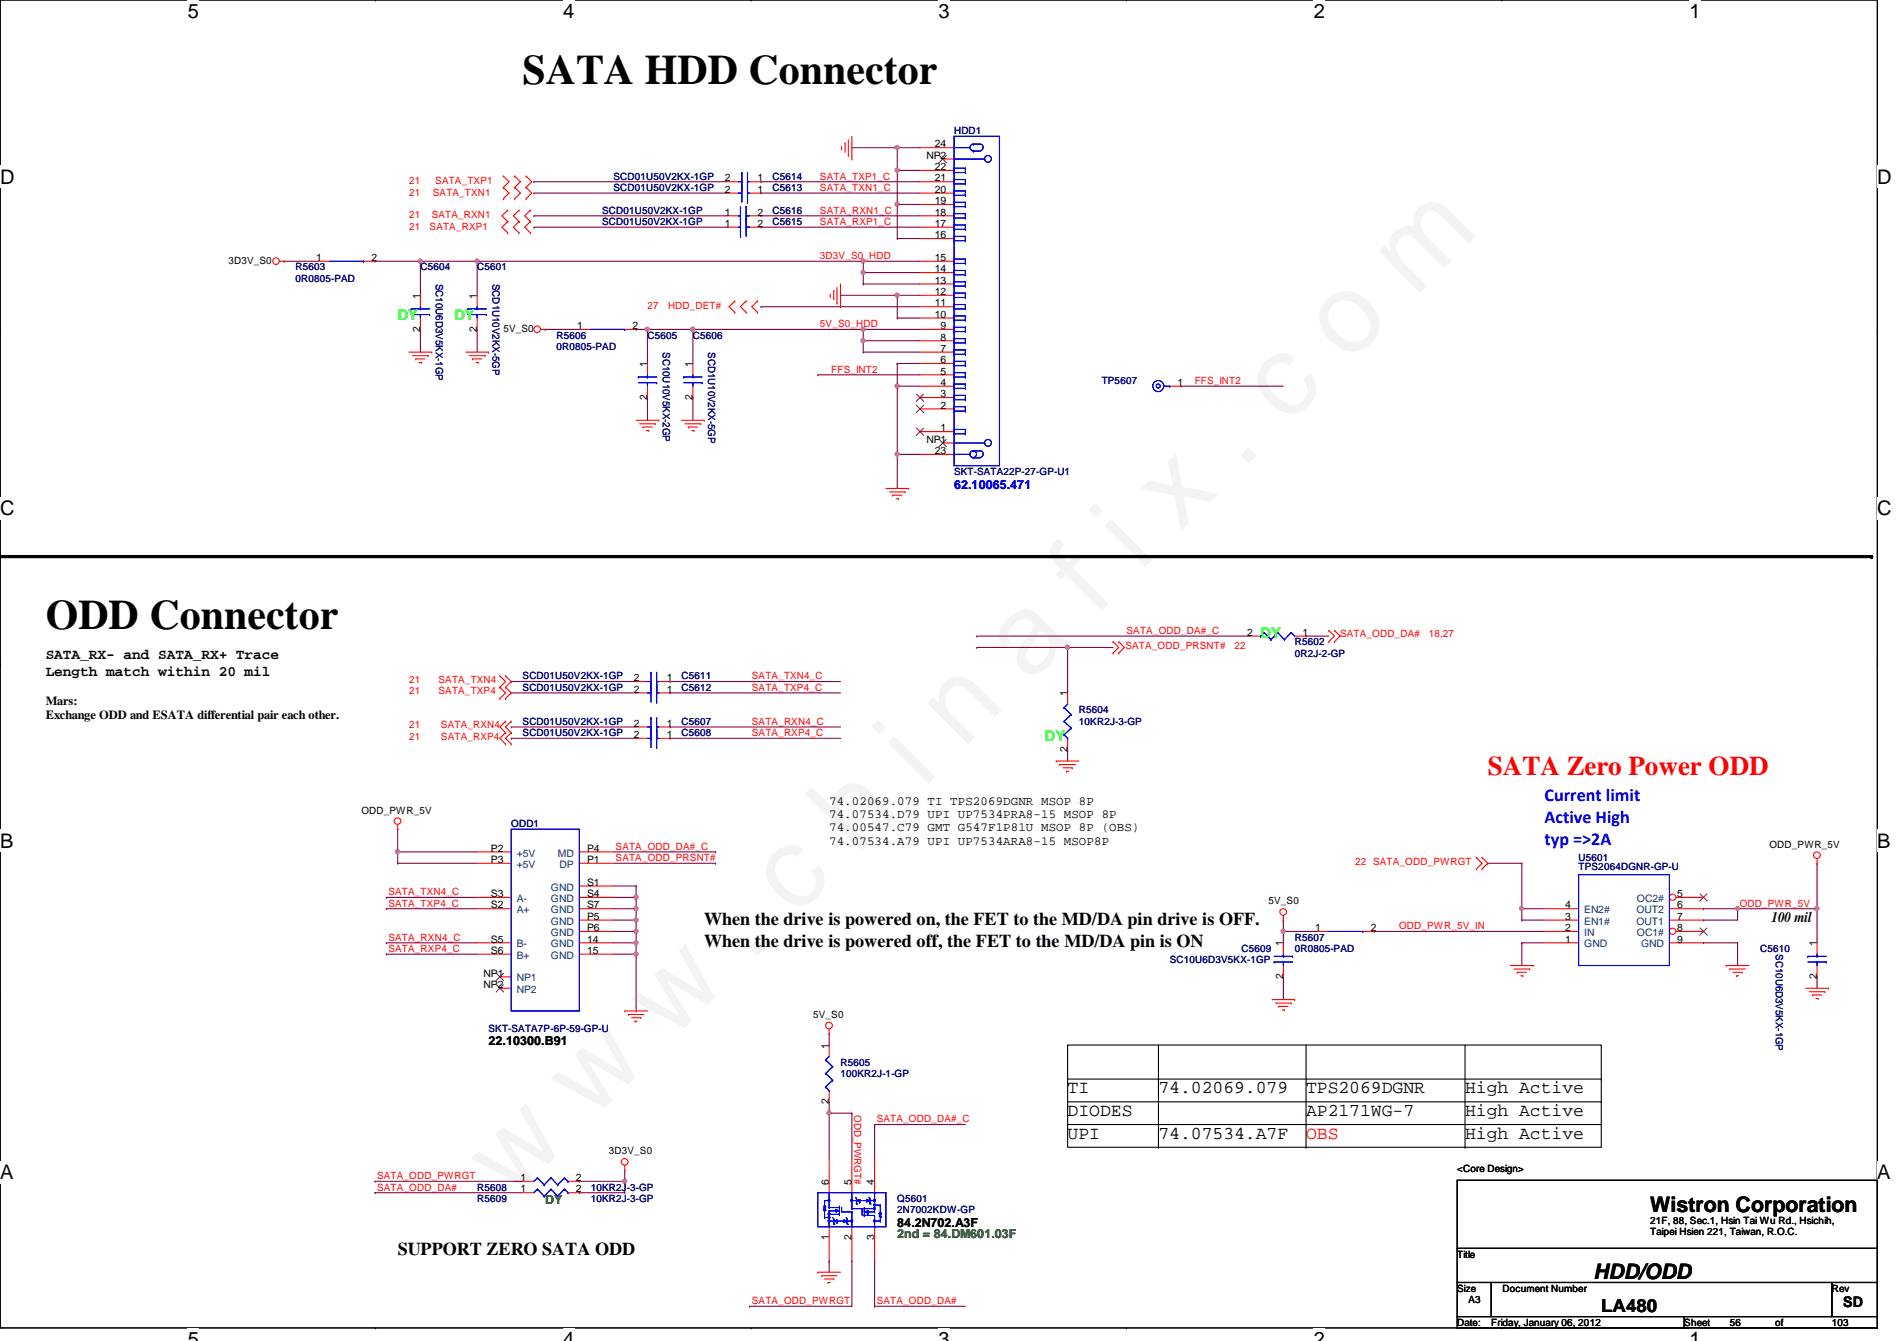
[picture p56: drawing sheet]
<svg xmlns="http://www.w3.org/2000/svg" width="297mm" height="210mm" viewBox="0 0 297 210" stroke-linecap="round" stroke-linejoin="round" font-family="sans-serif">
<defs><g id="words">
<text font-size="17.6" fill="#f0f" x="80.1" y="188" transform="rotate(-45 80.1 188)">w w w . c h i n a f i x . c o m</text>
<g font-size="6.6">
<text x="81.8" y="13.1">SATA HDD Connector</text>
<text x="7.2" y="98.5">ODD Connector</text>
</g>
<text font-size="4.2" fill="#f00" x="233" y="121.2">SATA Zero Power ODD</text>
<g font-size="3.3">
<text x="258.4" y="189.7">Wistron Corporation</text>
<text x="249.5" y="200.2">HDD/ODD</text>
</g>
<g font-size="3.1">
<text x="29.4" y="2.8">5</text>
<text x="88.2" y="2.8">4</text>
<text x="147" y="2.8">3</text>
<text x="205.7" y="2.8">2</text>
<text x="264.5" y="2.8">1</text>
<text x="0" y="28.7">D</text>
<text x="294" y="28.7">D</text>
<text x="0" y="80.7">C</text>
<text x="294" y="80.7">C</text>
<text x="0" y="132.7">B</text>
<text x="294" y="132.7">B</text>
<text x="0" y="184.6">A</text>
<text x="294" y="184.6">A</text>
<text x="29.4" y="210.7">5</text>
<text x="88.2" y="210.7">4</text>
<text x="147" y="210.7">3</text>
<text x="205.7" y="210.7">2</text>
<text x="264.5" y="210.7">1</text>
</g>
<g font-size="2.8" fill="#00f">
<text x="241.8" y="125.4">Current limit</text>
<text x="241.8" y="128.9">Active High</text>
<text x="241.8" y="132.3">typ =&gt;2A</text>
</g>
<g font-size="2.8">
<text x="110.3" y="144.8">When the drive is powered on, the FET to the MD/DA pin drive is OFF.</text>
<text x="110.3" y="148.2">When the drive is powered off, the FET to the MD/DA pin is ON</text>
<text x="167.2" y="171.2">TI</text>
<text x="181.4" y="171.2">74.02069.079</text>
<text x="204.5" y="171.2">TPS2069DGNR</text>
<text x="229.4" y="171.2">High Active</text>
<text x="167.2" y="174.7">DIODES</text>
<text x="167.2" y="178.3">UPI</text>
<text x="181.4" y="178.3">74.07534.A7F</text>
<text x="204.5" y="174.7">AP2171WG-7</text>
<text x="229.4" y="174.7">High Active</text>
<text x="229.4" y="178.3">High Active</text>
<text x="62.3" y="196.4">SUPPORT ZERO SATA ODD</text>
<text x="250.7" y="205.3">LA480</text>
</g>
<text font-size="2.8" fill="#f00" x="204.5" y="178.3">OBS</text>
<g font-size="2.3" fill="#0f0">
<text x="62.3" y="50.1">DY</text>
<text x="71.2" y="50.1">DY</text>
<text x="197.4" y="99.9">DY</text>
<text x="163.6" y="115.9">DY</text>
</g>
<g font-size="2.3">
<text x="7.2" y="103.2">SATA_RX- and SATA_RX+ Trace</text>
<text x="7.2" y="105.7">Length match within 20 mil</text>
<text x="277.4" y="144.3">100 mil</text>
<text x="288.6" y="204.6">SD</text>
</g>
<text font-size="1.9" fill="#00f" x="149.4" y="76.5">62.10065.471</text>
<g font-size="1.9">
<text x="7.2" y="110.3">Mars:</text>
<text x="7.2" y="112.6">Exchange ODD and ESATA differential pair each other.</text>
<text x="129.8" y="126">74.02069.079 TI TPS2069DGNR MSOP 8P</text>
<text x="129.8" y="128.1">74.07534.D79 UPI UP7534PRA8-15 MSOP 8P</text>
<text x="129.8" y="130.1">74.00547.C79 GMT G547F1P81U MSOP 8P (OBS)</text>
<text x="129.8" y="132.2">74.07534.A79 UPI UP7534ARA8-15 MSOP8P</text>
<text x="76.5" y="163.6">22.10300.B91</text>
<text x="140.5" y="192.1">84.2N702.A3F</text>
</g>
<g font-size="1.9" fill="#008000">
<text x="85.4" y="188.5">DY</text>
<text x="140.5" y="193.8">2nd = 84.DM601.03F</text>
</g>
<g font-size="1.6">
<text x="146.4" y="23.1">24</text>
<text x="113.5" y="28.4">2</text>
<text x="118.6" y="28.4">1</text>
<text x="145.1" y="24.8">NP2</text>
<text x="146.4" y="28.4">21</text>
<text x="146.4" y="26.6">22</text>
<text x="113.5" y="30.2">2</text>
<text x="113.5" y="35.5">1</text>
<text x="113.5" y="33.7">1</text>
<text x="118.6" y="30.2">1</text>
<text x="118.6" y="35.5">2</text>
<text x="118.6" y="33.7">2</text>
<text x="146.4" y="35.5">17</text>
<text x="146.4" y="33.7">18</text>
<text x="146.4" y="32">19</text>
<text x="146.4" y="30.2">20</text>
<text x="35.8" y="41.3">3D3V_S0</text>
<text x="49.5" y="40.9">1</text>
<text x="58.2" y="40.9">2</text>
<text x="146.4" y="40.9">15</text>
<text x="146.4" y="37.3">16</text>
<text x="65.8" y="46.8" transform="rotate(-90 65.8 46.8)">1</text>
<text x="74.7" y="46.8" transform="rotate(-90 74.7 46.8)">1</text>
<text x="146.4" y="48">11</text>
<text x="146.4" y="46.2">12</text>
<text x="146.4" y="44.4">13</text>
<text x="146.4" y="42.6">14</text>
<text x="65.8" y="51.9" transform="rotate(-90 65.8 51.9)">2</text>
<text x="74.7" y="51.9" transform="rotate(-90 74.7 51.9)">2</text>
<text x="78.8" y="51.9">5V_S0</text>
<text x="90.4" y="51.5">1</text>
<text x="99.1" y="51.5">2</text>
<text x="146.4" y="49.7">10</text>
<text x="147.3" y="53.3">8</text>
<text x="147.3" y="51.5">9</text>
<text x="101.3" y="57.4" transform="rotate(-90 101.3 57.4)">1</text>
<text x="108.5" y="57.4" transform="rotate(-90 108.5 57.4)">1</text>
<text x="147.3" y="58.6">5</text>
<text x="147.3" y="56.9">6</text>
<text x="147.3" y="55.1">7</text>
<text x="101.3" y="62.6" transform="rotate(-90 101.3 62.6)">2</text>
<text x="108.5" y="62.6" transform="rotate(-90 108.5 62.6)">2</text>
<text x="147.3" y="64">2</text>
<text x="147.3" y="62.2">3</text>
<text x="147.3" y="60.4">4</text>
<text x="184.4" y="60.4">1</text>
<text x="145.1" y="69.3">NP1</text>
<text x="146.4" y="71.1">23</text>
<text x="147.3" y="67.5">1</text>
<text x="195.3" y="99.5">2</text>
<text x="204" y="99.5">1</text>
<text x="99.3" y="106.6">2</text>
<text x="104.4" y="106.6">1</text>
<text x="99.3" y="113.7">2</text>
<text x="99.3" y="108.4">2</text>
<text x="104.4" y="113.7">1</text>
<text x="104.4" y="108.4">1</text>
<text x="167.1" y="109" transform="rotate(-90 167.1 109)">1</text>
<text x="99.3" y="115.5">2</text>
<text x="104.4" y="115.5">1</text>
<text x="167.1" y="117.7" transform="rotate(-90 167.1 117.7)">2</text>
<text x="56.6" y="127.3">ODD_PWR_5V</text>
<text x="76.9" y="133.3">P2</text>
<text x="76.9" y="135.1">P3</text>
<text x="91.9" y="135.1">P1</text>
<text x="91.9" y="133.3">P4</text>
<text x="277.1" y="132.7">ODD_PWR_5V</text>
<text x="76.9" y="142.2">S2</text>
<text x="76.9" y="140.4">S3</text>
<text x="91.9" y="138.6">S1</text>
<text x="91.9" y="140.4">S4</text>
<text x="91.9" y="142.2">S7</text>
<text x="91.9" y="144">P5</text>
<text x="198.6" y="141.6">5V_S0</text>
<text x="245.1" y="144">3</text>
<text x="245.1" y="142.2">4</text>
<text x="262.6" y="144">7</text>
<text x="262.6" y="142.2">6</text>
<text x="262.6" y="140.4">5</text>
<text x="76.9" y="147.5">S5</text>
<text x="76.9" y="149.3">S6</text>
<text x="91.9" y="145.8">P6</text>
<text x="91.9" y="147.5">14</text>
<text x="91.9" y="149.3">15</text>
<text x="200.9" y="148.1" transform="rotate(-90 200.9 148.1)">1</text>
<text x="205.9" y="145.8">1</text>
<text x="214.6" y="145.8">2</text>
<text x="245.1" y="147.5">1</text>
<text x="245.1" y="145.8">2</text>
<text x="262.6" y="145.8">8</text>
<text x="262.6" y="147.5">9</text>
<text x="284.5" y="148.1" transform="rotate(-90 284.5 148.1)">1</text>
<text x="75.7" y="152.9">NP1</text>
<text x="75.7" y="154.6">NP2</text>
<text x="200.9" y="153.2" transform="rotate(-90 200.9 153.2)">2</text>
<text x="284.5" y="153.2" transform="rotate(-90 284.5 153.2)">2</text>
<text x="127.3" y="159.3">5V_S0</text>
<text x="129.8" y="164.1" transform="rotate(-90 129.8 164.1)">1</text>
<text x="129.8" y="172.8" transform="rotate(-90 129.8 172.8)">2</text>
<text x="81.5" y="184.9">1</text>
<text x="90.2" y="184.9">2</text>
<text x="95.3" y="180.7">3D3V_S0</text>
<text x="129.8" y="185.5" transform="rotate(-90 129.8 185.5)">6</text>
<text x="133.3" y="185.5" transform="rotate(-90 133.3 185.5)">5</text>
<text x="136.9" y="185.5" transform="rotate(-90 136.9 185.5)">4</text>
<text x="228.2" y="183.5">&lt;Core Design&gt;</text>
<text x="81.5" y="186.6">1</text>
<text x="90.2" y="186.6">2</text>
<text x="258.4" y="191.5">21F, 88, Sec.1, Hsin Tai Wu Rd., Hsichih,</text>
<text x="129.8" y="194.1" transform="rotate(-90 129.8 194.1)">1</text>
<text x="133.3" y="194.1" transform="rotate(-90 133.3 194.1)">2</text>
<text x="136.9" y="194.1" transform="rotate(-90 136.9 194.1)">3</text>
<text x="228.2" y="196.8">Title</text>
<text x="258.4" y="193.3">Taipei Hsien 221, Taiwan, R.O.C.</text>
<text x="228.2" y="202.2">Size</text>
<text x="230" y="204">A3</text>
<text x="235.3" y="202.2">Document Number</text>
<text x="286.8" y="202.2">Rev</text>
<text x="228.2" y="207.5">Date:</text>
<text x="233.5" y="207.5">Friday, January 06, 2012</text>
<text x="263.7" y="207.5">Sheet</text>
<text x="270.8" y="207.5">56</text>
<text x="278" y="207.5">of</text>
<text x="286.8" y="207.5">103</text>
</g>
<g font-size="1.6" fill="#000080">
<text x="149.4" y="21">HDD1</text>
<text x="96.1" y="28.1">SCD01U50V2KX-1GP</text>
<text x="96.1" y="29.9">SCD01U50V2KX-1GP</text>
<text x="120.9" y="28.1">C5614</text>
<text x="120.9" y="29.9">C5613</text>
<text x="94.3" y="35.2">SCD01U50V2KX-1GP</text>
<text x="94.3" y="33.4">SCD01U50V2KX-1GP</text>
<text x="120.9" y="35.2">C5615</text>
<text x="120.9" y="33.4">C5616</text>
<text x="46.3" y="42.3">R5603</text>
<text x="46.3" y="44.1">0R0805-PAD</text>
<text x="65.8" y="42.3">C5604</text>
<text x="68.2" y="44.4" transform="rotate(90 68.2 44.4)">SC10U6D3V5KX-1GP</text>
<text x="74.7" y="42.3">C5601</text>
<text x="77.1" y="44.4" transform="rotate(90 77.1 44.4)">SCD1U10V2KX-5GP</text>
<text x="87.2" y="53">R5606</text>
<text x="101.4" y="53">C5605</text>
<text x="108.5" y="53">C5606</text>
<text x="87.2" y="54.8">0R0805-PAD</text>
<text x="103.8" y="55.1" transform="rotate(90 103.8 55.1)">SC10U10V5KX-2GP</text>
<text x="110.9" y="55.1" transform="rotate(90 110.9 55.1)">SCD1U10V2KX-5GP</text>
<text x="172.5" y="60.1">TP5607</text>
<text x="149.4" y="74.3">SKT-SATA22P-27-GP-U1</text>
<text x="202.7" y="101">R5602</text>
<text x="81.8" y="106.3">SCD01U50V2KX-1GP</text>
<text x="106.7" y="106.3">C5611</text>
<text x="202.7" y="102.8">0R2J-2-GP</text>
<text x="81.8" y="113.5">SCD01U50V2KX-1GP</text>
<text x="81.8" y="108.1">SCD01U50V2KX-1GP</text>
<text x="106.7" y="113.5">C5607</text>
<text x="106.7" y="108.1">C5612</text>
<text x="168.9" y="111.7">R5604</text>
<text x="168.9" y="113.5">10KR2J-3-GP</text>
<text x="81.8" y="115.2">SCD01U50V2KX-1GP</text>
<text x="106.7" y="115.2">C5608</text>
<text x="80" y="129.5">ODD1</text>
<text x="247.2" y="134.8">U5601</text>
<text x="247.2" y="136.2">TPS2064DGNR-GP-U</text>
<text x="194.4" y="149">C5609</text>
<text x="202.7" y="147.2">R5607</text>
<text x="202.7" y="149">0R0805-PAD</text>
<text x="275.6" y="149">C5610</text>
<text x="278" y="149.4" transform="rotate(90 278 149.4)">SC10U6D3V5KX-1GP</text>
<text x="183.2" y="150.8">SC10U6D3V5KX-1GP</text>
<text x="76.5" y="161.5">SKT-SATA7P-6P-59-GP-U</text>
<text x="131.6" y="166.8">R5605</text>
<text x="131.6" y="168.6">100KR2J-1-GP</text>
<text x="74.7" y="188.1">R5609</text>
<text x="74.7" y="186.4">R5608</text>
<text x="92.5" y="188.1">10KR2J-3-GP</text>
<text x="92.5" y="186.4">10KR2J-3-GP</text>
<text x="140.5" y="188.1">Q5601</text>
<text x="140.5" y="189.9">2N7002KDW-GP</text>
</g>
<g font-size="1.6" fill="#f00">
<text x="64" y="28.8">21</text>
<text x="68.2" y="28.8">SATA_TXP1</text>
<text x="128.4" y="29.9">SATA_TXN1_C</text>
<text x="128.4" y="28.1">SATA_TXP1_C</text>
<text x="64" y="30.6">21</text>
<text x="64" y="34.2">21</text>
<text x="64" y="35.9">21</text>
<text x="67.3" y="35.9">SATA_RXP1</text>
<text x="67.6" y="34.2">SATA_RXN1</text>
<text x="67.8" y="30.6">SATA_TXN1</text>
<text x="128.4" y="33.4">SATA_RXN1_C</text>
<text x="128.4" y="35.2">SATA_RXP1_C</text>
<text x="128.4" y="40.6">3D3V_S0_HDD</text>
<text x="101.4" y="48.4">27</text>
<text x="104.6" y="48.4">HDD_DET#</text>
<text x="128.4" y="51.2">5V_S0_HDD</text>
<text x="130.2" y="58.3">FFS_INT2</text>
<text x="187.1" y="60.1">FFS_INT2</text>
<text x="176.2" y="101.6">SATA_ODD_PRSNT#</text>
<text x="176.4" y="99.2">SATA_ODD_DA#_C</text>
<text x="193.3" y="101.6">22</text>
<text x="209.8" y="99.8">SATA_ODD_DA#</text>
<text x="223.7" y="99.8">18,27</text>
<text x="64" y="106.9">21</text>
<text x="68.7" y="106.9">SATA_TXN4</text>
<text x="117.7" y="106.3">SATA_TXN4_C</text>
<text x="64" y="108.7">21</text>
<text x="68.7" y="108.7">SATA_TXP4</text>
<text x="117.7" y="113.5">SATA_RXN4_C</text>
<text x="117.7" y="108.1">SATA_TXP4_C</text>
<text x="64" y="114">21</text>
<text x="64" y="115.8">21</text>
<text x="69" y="114">SATA_RXN4</text>
<text x="69" y="115.8">SATA_RXP4</text>
<text x="117.7" y="115.2">SATA_RXP4_C</text>
<text x="96.4" y="134.8">SATA_ODD_PRSNT#</text>
<text x="96.4" y="133">SATA_ODD_DA#_C</text>
<text x="212.2" y="135.3">22 SATA_ODD_PWRGT</text>
<text x="60.8" y="140.1">SATA_TXN4_C</text>
<text x="60.8" y="141.9">SATA_TXP4_C</text>
<text x="272.4" y="141.9">ODD_PWR_5V</text>
<text x="60.8" y="149">SATA_RXP4_C</text>
<text x="60.8" y="147.2">SATA_RXN4_C</text>
<text x="219.1" y="145.5">ODD_PWR_5V_IN</text>
<text x="133.7" y="174.6" transform="rotate(90 133.7 174.6)">ODD_PWRGT#</text>
<text x="137.3" y="175.7">SATA_ODD_DA#_C</text>
<text x="59.1" y="184.6">SATA_ODD_PWRGT</text>
<text x="59.1" y="186.4">SATA_ODD_DA#</text>
<text x="117.7" y="204.1">SATA_ODD_PWRGT</text>
<text x="137.3" y="204.1">SATA_ODD_DA#</text>
</g>
<g font-size="1.6" fill="#004080">
<text x="80.9" y="134.1">+5V</text>
<text x="80.9" y="135.8">+5V</text>
<text x="87.4" y="134.1">MD</text>
<text x="87.6" y="135.8">DP</text>
<text x="80.9" y="143">A+</text>
<text x="80.9" y="141.2">A-</text>
<text x="86.3" y="139.4">GND</text>
<text x="86.3" y="141.2">GND</text>
<text x="86.3" y="143">GND</text>
<text x="248.1" y="143">EN2#</text>
<text x="256.2" y="143">OUT2</text>
<text x="256.3" y="141.2">OC2#</text>
<text x="80.9" y="148.3">B-</text>
<text x="86.3" y="144.7">GND</text>
<text x="86.3" y="146.5">GND</text>
<text x="86.3" y="148.3">GND</text>
<text x="248.1" y="148.3">GND</text>
<text x="248.1" y="146.5">IN</text>
<text x="248.1" y="144.7">EN1#</text>
<text x="256.2" y="144.7">OUT1</text>
<text x="256.3" y="146.5">OC1#</text>
<text x="257" y="148.3">GND</text>
<text x="80.9" y="150.1">B+</text>
<text x="80.9" y="153.6">NP1</text>
<text x="80.9" y="155.4">NP2</text>
<text x="86.3" y="150.1">GND</text>
</g>
</g></defs>
<path d="M0 0h294v207.9h-294z" fill="none" stroke="#000" stroke-width=".17"/>
<g fill="#fff">
<path d="M29.4 0h1.8v3.5h-1.8z"/>
<path d="M29.4 207.9h1.8v2h-1.8z"/>
</g>
<path d="M58.8 0h.1M58.8 207.9h.1" fill="none" stroke="#000" stroke-width=".17"/>
<g fill="#fff">
<path d="M88.2 0h1.7v3.5h-1.7z"/>
<path d="M88.2 207.9h1.7v2h-1.7z"/>
</g>
<path d="M117.6 0h.1M117.6 207.9h.1" fill="none" stroke="#000" stroke-width=".17"/>
<g fill="#fff">
<path d="M147 0h1.7v3.5h-1.7z"/>
<path d="M147 207.9h1.7v2h-1.7z"/>
</g>
<path d="M176.4 0h.1M176.4 207.9h.1" fill="none" stroke="#000" stroke-width=".17"/>
<g fill="#fff">
<path d="M205.7 0h1.8v3.5h-1.8z"/>
<path d="M205.7 207.9h1.8v2h-1.8z"/>
</g>
<path d="M235.2 0h.1M235.2 207.9h.1" fill="none" stroke="#000" stroke-width=".17"/>
<g fill="#fff">
<path d="M264.5 0h1.8v3.5h-1.8z"/>
<path d="M264.5 207.9h1.8v2h-1.8z"/>
<path d="M0 26h2.3v3.4h-2.3z"/>
<path d="M294 26h2.2v3.4h-2.2z"/>
<path d="M0 77.9h2.3v3.5h-2.3z"/>
<path d="M294 77.9h2.2v3.5h-2.2z"/>
</g>
<path d="M0 51.9h.1M294 51.9h.1" fill="none" stroke="#000" stroke-width=".17"/>
<g fill="#fff">
<path d="M0 129.9h2.1v3.4h-2.1z"/>
<path d="M294 129.9h2v3.4h-2z"/>
</g>
<path d="M0 103.9h.1M294 103.9h.1" fill="none" stroke="#000" stroke-width=".17"/>
<path d="M0 103.9h.1M294 103.9h.1" fill="none" stroke="#000" stroke-width=".16"/>
<g fill="#fff">
<path d="M0 181.8h2.1v3.5h-2.1z"/>
<path d="M294 181.8h2v3.5h-2z"/>
</g>
<path d="M0 155.9h.1M294 155.9h.1" fill="none" stroke="#000" stroke-width=".17"/>
<path d="M238.3 142.2h.1M238.3 142.2h3.5M58.7 184.9h.1M58.7 184.9h23.1" fill="none" stroke="#800040" stroke-width=".17"/>
<circle cx="238.3" cy="142.2" r=".32" fill="#f0f"/>
<circle cx="238.3" cy="142.2" r=".32" fill="none" stroke="#f0f" stroke-width=".17"/>
<path d="M238.3 135.1h.1M238.3 135.1v7.1M266.7 142.2h.1M266.7 142.2h5.4" fill="none" stroke="#800040" stroke-width=".17"/>
<circle cx="272" cy="142.2" r=".32" fill="#f0f"/>
<circle cx="272" cy="142.2" r=".32" fill="none" stroke="#f0f" stroke-width=".17"/>
<path d="M238.3 147.6h.1M238.3 147.6h3.5M238.3 147.6v3.5M266.7 144h.1M272.1 142.2h.1M272.1 142.2v1.8h-5.4M284.5 152.9h.1M284.5 142.2h.1M284.5 142.2v5.4M284.5 152.9v1.8" fill="none" stroke="#800040" stroke-width=".17"/>
<circle cx="284.5" cy="142.2" r=".32" fill="#f0f"/>
<circle cx="284.5" cy="142.2" r=".32" fill="none" stroke="#f0f" stroke-width=".17"/>
<g fill="none" stroke="#800040" stroke-width=".17">
<path d="M152.9 99.6h42.7M62.3 133.3h.1M62.3 133.3h12.4M233 135.1h5.3M284.5 135.1h.1M284.5 135.1v7.1h-12.4M272.1 142.2h.1M129.8 197.4h.1M129.8 197.4v1.7M133.4 197.4h.1M133.4 197.4v7.1h-16M136.9 197.4h.1"/>
<path d="M136.9 197.4v7.1M117.4 204.5h.1M136.9 204.5h.1M136.9 204.5h14.3"/>
</g>
<circle cx="62.2" cy="133.3" r=".32" fill="#f0f"/>
<circle cx="62.2" cy="133.3" r=".32" fill="none" stroke="#f0f" stroke-width=".17"/>
<g fill="none" stroke="#800040" stroke-width=".17">
<path d="M44.5 40.9h.1M44.5 40.9h5.3M58.7 40.9h.1M58.7 40.9h16M65.8 40.9h.1M65.8 51.6h.1M65.8 40.9v5.3M65.8 51.6v3.5M62.3 129.8h.1M62.3 135.1h.1M62.3 133.3h.1M62.3 129.8v5.3"/>
<path d="M62.3 135.1h12.4M60.5 140.5h.1M60.5 149.4h.1M60.5 147.6h.1M60.5 142.2h.1M60.5 140.5h14.2M60.5 149.4h14.2M60.5 147.6h14.2M60.5 142.2h14.2M215.2 145.8h26.6"/>
</g>
<circle cx="65.8" cy="40.9" r=".32" fill="#f0f"/>
<circle cx="65.8" cy="40.9" r=".32" fill="none" stroke="#f0f" stroke-width=".17"/>
<path d="M83.6 33.8h30.2M140.5 23.1h.1M140.5 23.1h3.6M74.7 40.9h60.5" fill="none" stroke="#800040" stroke-width=".17"/>
<circle cx="140.5" cy="23.1" r=".32" fill="#f0f"/>
<circle cx="140.5" cy="23.1" r=".32" fill="none" stroke="#f0f" stroke-width=".17"/>
<g fill="none" stroke="#800040" stroke-width=".17">
<path d="M83.6 28.4h30.2M83.6 30.2h30.2M83.6 35.6h30.2M133.4 23.1h.1M133.4 23.1h7.1M140.5 23.1h.1M140.5 23.1v3.6M238.3 144h.1M238.3 142.2h.1M238.3 144h3.5M238.3 142.2v1.8M266.7 147.6h.1"/>
<path d="M266.7 147.6h5.4M272.1 147.6h.1M272.1 147.6v3.5M58.7 186.7h.1M58.7 186.7h23.1"/>
</g>
<g fill="none" stroke="#f00" stroke-width=".17">
<path d="M131.8 23.3h.1M131.8 22.9v.4M132.3 22.4h.1M132.3 22.4v1.4M132.8 21.9v2.4M133.4 21.3v3.6M43.8 40.9h.7M44.5 40.9h.1M64 55.1h3.6M64.6 55.7h2.5M65.1 56.2h.1M65.1 56.2h1.4"/>
<path d="M65.7 56.7h.3M66 56.7h.1M67.1 55.7h.1M62.3 129.8h.1M62.3 129.1v.7M284.5 135.1h.1M284.5 134.4v.7M236.5 151.1h3.6M237.1 151.7h2.4M237.6 152.2h.1M237.6 152.2h1.4M238.1 152.7h.4"/>
<path d="M238.5 152.7h.1M239.5 151.7h.1M240.1 151.1h.1M241.8 147.6h5.4M241.8 145.8h5.4M241.8 144h5.4M241.8 142.2h5.4M270.3 151.1h.1M270.3 151.1h3.6M270.8 151.7h.1M270.8 151.7h2.5M271.4 152.2h1.4"/>
<path d="M271.9 152.7h.1M271.9 152.7h.3M272.8 152.2h.1M282.7 154.7h3.6M283.3 155.2h2.4M283.8 155.7h.1M283.8 155.7h1.4M284.3 156.3h.4M284.7 156.3h.1M285.7 155.2h.1M286.3 154.7h.1M128.1 199.1h.1"/>
<path d="M128.1 199.1h3.5M128.6 199.7h.1M128.6 199.7h2.5M129.1 200.2h1.5M129.7 200.7h.1M129.7 200.7h.3M130.6 200.2h.1"/>
<circle cx="43.2" cy="40.9" r=".52"/>
<circle cx="62.3" cy="128.5" r=".52"/>
<circle cx="284.5" cy="133.9" r=".52"/>
</g>
<g fill="none" stroke="#000" stroke-width=".17">
<path d="M167.2 163.6h83.5v16h-83.5zM167.2 168.9h83.5M167.2 172.5h83.5M167.2 176h83.5M250.7 168.9h.1M250.7 172.5h.1M250.7 176h.1M228.2 184.7h65.8v10.7h-65.8zM228.2 195.4h65.8v5.3h-65.8zM228.2 200.7h5.3v5.4h-5.3zM228.2 206.1h35.5v1.8h-35.5zM233.5 200.7h53.3v5.4h-53.3z"/>
<path d="M263.7 206.1h30.3v1.8h-30.3zM286.8 200.7h7.2v5.4h-7.2z"/>
</g>
<path d="M0 87.1h293.1" fill="none" stroke="#000" stroke-width=".51"/>
<circle cx="293.1" cy="87.1" r=".25" fill="#000"/>
<path d="M80 129.8h10.7v28.4h-10.7z" fill="none" stroke="#00f" stroke-width=".17"/>
<circle cx="261.9" cy="145.8" r=".5" fill="#fff"/>
<g fill="none" stroke="#f00" stroke-width=".17">
<path d="M261.4 144h5.3M261.4 142.2h5.3M262.5 145.8h4.2"/>
<circle cx="261.9" cy="145.8" r=".5"/>
</g>
<path d="M266.2 145.2l1.1 1.2M267.3 145.2l-1.2 1.2" fill="none" stroke="#804000" stroke-width=".16"/>
<circle cx="261.9" cy="140.4" r=".5" fill="#fff"/>
<g fill="none" stroke="#f00" stroke-width=".17">
<path d="M144.1 23.1h5.3M49.8 40.9h1.8M56.9 40.9h1.8M65.8 46.2v1.8M65.8 49.8v1.8M261.4 147.6h5.3M262.5 140.5h4.2M284.5 147.6v1.8M284.5 151.1v1.8M129.8 192v5.4M133.4 192v5.4M136.9 192v5.4"/>
<circle cx="261.9" cy="140.4" r=".5"/>
</g>
<path d="M266.2 139.9l1.1 1.2M267.3 139.9l-1.2 1.2" fill="none" stroke="#804000" stroke-width=".16"/>
<g fill="none" stroke="#00f" stroke-width=".17">
<path d="M149.4 21.3h7.1v51.6h-7.1zM149.4 23.1h.1M149.4 23.1h2.5M151.9 23.1l.2 .4 .3 .1M152.4 22.6h.1M152.4 23.7h.1M152.4 22.6a.5 .5 0 0 0-.5 .5M152.4 22.6h1.1a.51 .51 0 0 1 .5 .5 .51 .51 0 0 1-.5 .5M152.4 23.7h1.1M51.6 40.9h5.3M56.9 40.9h.1M64.4 48.3h.1"/>
<path d="M64.4 48.3h2.9M64.4 49.2h2.9M65.8 48.3h.1M65.8 49.2h.1M65.8 48v.3M65.8 49.2v.6M67.3 49.2h.1M247.2 136.9h14.2v14.2h-14.2zM283.1 149.7h.1M283.1 149.7h2.9M283.1 150.6h2.9M284.5 149.7h.1"/>
<path d="M284.5 150.6h.1M284.5 149.4v.3M284.5 150.6v.5M286 150.6h.1"/>
</g>
<circle cx="238.3" cy="142.2" r=".32" fill="#f0f"/>
<circle cx="238.3" cy="142.2" r=".32" fill="none" stroke="#f0f" stroke-width=".17"/>
<circle cx="272" cy="142.2" r=".32" fill="#f0f"/>
<circle cx="272" cy="142.2" r=".32" fill="none" stroke="#f0f" stroke-width=".17"/>
<circle cx="284.5" cy="142.2" r=".32" fill="#f0f"/>
<circle cx="284.5" cy="142.2" r=".32" fill="none" stroke="#f0f" stroke-width=".17"/>
<circle cx="62.2" cy="133.3" r=".32" fill="#f0f"/>
<circle cx="62.2" cy="133.3" r=".32" fill="none" stroke="#f0f" stroke-width=".17"/>
<circle cx="65.8" cy="40.9" r=".32" fill="#f0f"/>
<circle cx="65.8" cy="40.9" r=".32" fill="none" stroke="#f0f" stroke-width=".17"/>
<circle cx="140.5" cy="23.1" r=".32" fill="#f0f"/>
<circle cx="140.5" cy="23.1" r=".32" fill="none" stroke="#f0f" stroke-width=".17"/>
<use href="#words"/>
</svg>
